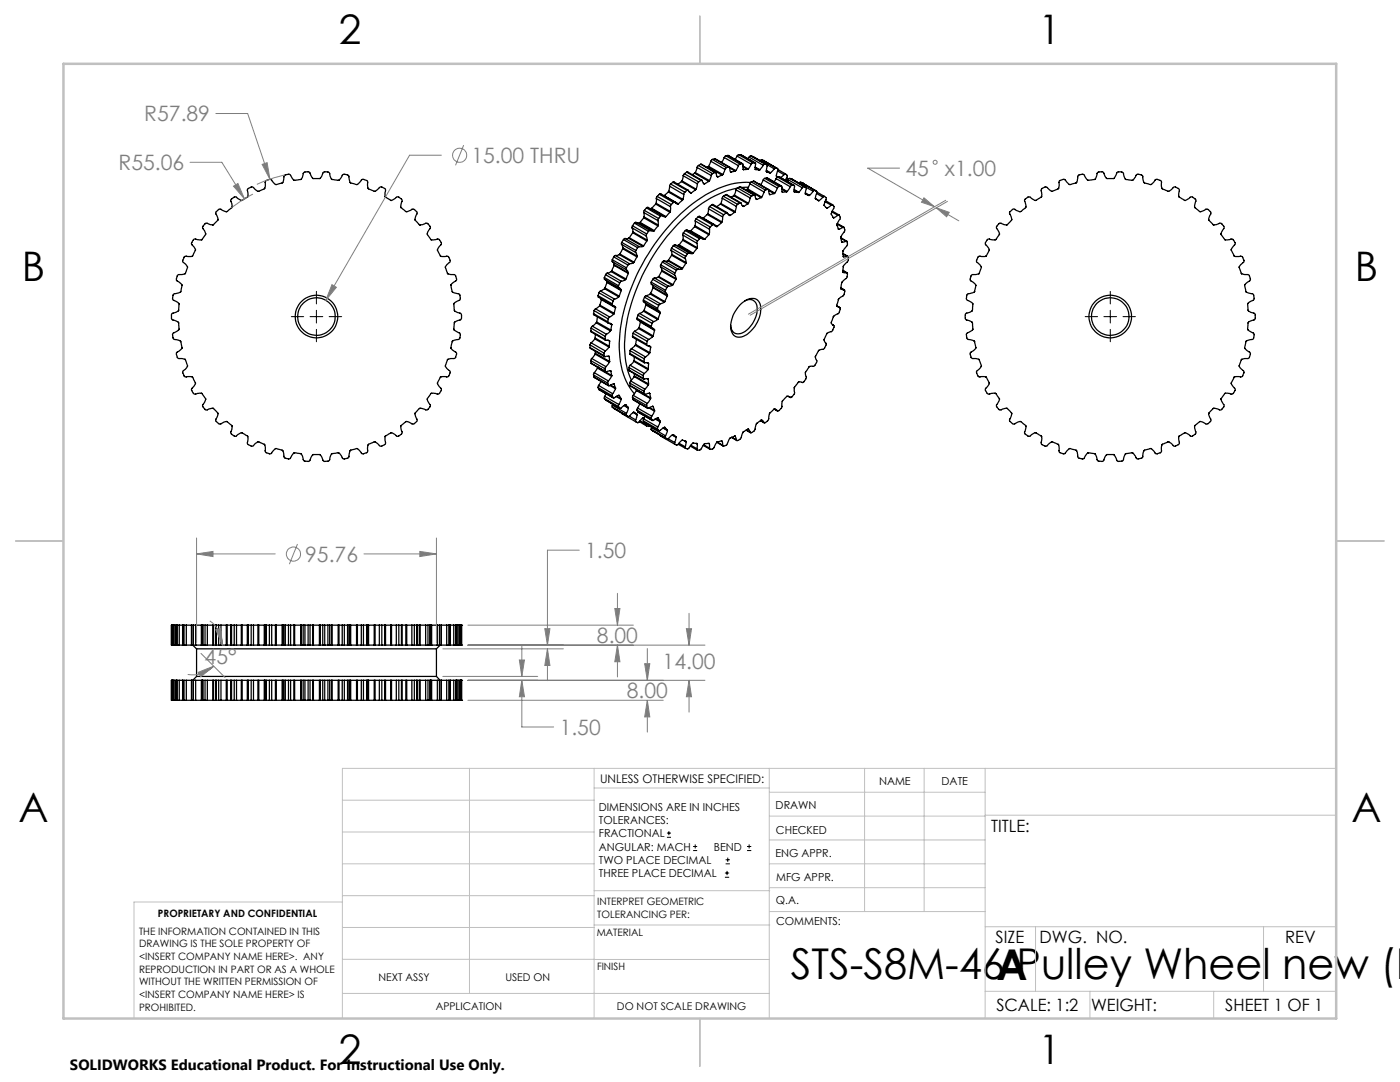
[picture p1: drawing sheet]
<svg xmlns="http://www.w3.org/2000/svg" width="279mm" height="216mm" viewBox="0 0 279 216" stroke-linecap="round" stroke-linejoin="round" font-family="sans-serif">
<defs><g id="words">
<g font-size="8.5">
<text x="157.8" y="195.4">STS-S8M-46 Pulley Wheel new (F</text>
<text x="198.9" y="195.5">A</text>
</g>
<g font-size="8.1">
<text x="67.6" y="8.9">2</text>
<text x="207.3" y="8.9">1</text>
<text x="4.4" y="56.1">B</text>
<text x="270.4" y="56.1">B</text>
<text x="3.7" y="164.1">A</text>
<text x="269.7" y="164.1">A</text>
<text x="67.6" y="212.4">2</text>
<text x="207.3" y="212.4">1</text>
</g>
<g font-size="4.2" fill="#808080">
<text x="28.8" y="24.2">R57.89</text>
<text x="23.7" y="34">R55.06</text>
<text x="94.1" y="32.5">15.00 THRU</text>
<text x="180.7" y="35.1">45</text>
<text x="188.6" y="35.1">x1.00</text>
<text x="60.9" y="112.1">95.76</text>
<text x="116.8" y="111.4">1.50</text>
<text x="119.1" y="128.2">8.00</text>
<text x="40.8" y="132.4">45°</text>
<text x="132.2" y="133.5">14.00</text>
<text x="125.1" y="139.3">8.00</text>
<text x="111.7" y="146.6">1.50</text>
</g>
<g font-size="3.4">
<text x="197.8" y="166">TITLE:</text>
<text x="198.7" y="188.1">SIZE</text>
<text x="207.5" y="188.1">DWG. NO.</text>
<text x="256.5" y="188.2">REV</text>
<text x="198.8" y="201.7">SCALE: 1:2</text>
<text x="217.7" y="201.8">WEIGHT:</text>
<text x="244.5" y="201.7">SHEET 1 OF 1</text>
</g>
<text font-size="3" x="14" y="213.5">SOLIDWORKS Educational Product. For Instructional Use Only.</text>
<text font-size="2.4" x="119.8" y="156.2">UNLESS OTHERWISE SPECIFIED:</text>
<g font-size="2.2">
<text x="119.5" y="161.8">DIMENSIONS ARE IN INCHES</text>
<text x="154.8" y="161.4">DRAWN</text>
<text x="175.4" y="156.6">NAME</text>
<text x="187.9" y="156.7">DATE</text>
<text x="119.5" y="164.4">TOLERANCES:</text>
<text x="119.5" y="167.1">FRACTIONAL</text>
<text x="154.9" y="166.3">CHECKED</text>
<text x="119.5" y="169.7">ANGULAR: MACH</text>
<text x="119.5" y="172.4">TWO PLACE DECIMAL</text>
<text x="142.5" y="169.7">BEND</text>
<text x="154.8" y="171">ENG APPR.</text>
<text x="119.5" y="175">THREE PLACE DECIMAL</text>
<text x="154.9" y="175.7">MFG APPR.</text>
<text x="154.9" y="180.4">Q.A.</text>
<text x="154.9" y="184.6">COMMENTS:</text>
</g>
<g font-size="2.1">
<text x="75.5" y="195.7">NEXT ASSY</text>
<text x="100.9" y="195.7">USED ON</text>
<text x="86.9" y="201.5">APPLICATION</text>
<text x="123.1" y="201.6">DO NOT SCALE DRAWING</text>
</g>
<g font-size="2">
<text x="31.5" y="182.9">PROPRIETARY AND CONFIDENTIAL</text>
<text x="119.2" y="180.6">INTERPRET GEOMETRIC</text>
<text x="119.2" y="183.1">TOLERANCING PER:</text>
<text x="27.8" y="186.5">THE INFORMATION CONTAINED IN THIS</text>
<text x="27.8" y="189">DRAWING IS THE SOLE PROPERTY OF</text>
<text x="27.8" y="191.6">&lt;INSERT COMPANY NAME HERE&gt;. ANY</text>
<text x="119.1" y="186.7">MATERIAL</text>
<text x="27.8" y="194.1">REPRODUCTION IN PART OR AS A WHOLE</text>
<text x="27.8" y="196.6">WITHOUT THE WRITTEN PERMISSION OF</text>
<text x="119.1" y="193.5">FINISH</text>
<text x="27.8" y="199.1">&lt;INSERT COMPANY NAME HERE&gt; IS</text>
<text x="27.8" y="201.7">PROHIBITED.</text>
</g>
</g></defs>
<g fill="none" stroke="#000" stroke-width=".25">
<path d="M131 39.6v1M131 39.6l2.8 1.6M131.2 39.2l-.2 .4M131.2 39.2l2.8 1.6M131.6 38.8l-.4 .4M131.6 38.8l.3-.1 2.8 1.6M131.6 38.8l2.8 1.6M132.5 39.1h.1M132.5 39.1l2.9 1.6M133.4 38.3l-.9 .8M133.4 38.3l2.8 1.6M133.5 38.2l-.1 .1"/>
<path d="M133.5 38.2l2.8 1.6M133.6 37.1l-.1 1.1M133.6 37.1l2.9 1.7M133.8 36.7l-.2 .4M133.8 36.7l2.9 1.6M134.3 36.4l-.5 .3M134.3 36.4l.2-.1 2.8 1.7M134.3 36.4l2.8 1.6M136 36.2l-.7 .6M136 36.2l2.8 1.7M136.1 36.1l-.1 .1M136.1 36.1l2.8 1.6"/>
<path d="M136.2 39.9l-.8 .8M136.3 39.8l-.1 .1M136.3 35.1l-.2 1M136.3 35.1l2.9 1.6M136.5 38.8l-.2 1M136.6 34.7l-.3 .4M136.6 34.7l2.8 1.6M136.7 38.3l-.2 .5M137.1 34.4l-.5 .3M137.1 34.4l.2-.1 2.8 1.7M137.1 34.4l2.8 1.6M137.1 38l-.4 .3"/>
<path d="M137.1 38l.2-.1 .6 .6M137.5 38.2l.5 .3M137.8 38.5h.1M138 38.5h-.1M138.6 34.6l-.5 .3M138.6 34.6l2.9 1.6M138.7 34.4l-.1 .2M138.7 34.4l2.9 1.7M138.8 37.9l-.8 .6M138.9 37.7l-.1 .2M139.1 33.4l-.4 1M139.1 33.4l2.9 1.6"/>
<path d="M139.2 36.7l-.3 1M139.4 33l-.3 .4M139.4 33l2.8 1.6M139.4 36.3l-.2 .4M139.8 32.8l-.4 .2M139.8 32.8l3 1.6M139.8 32.8l2.9 1.6M139.9 36l-.5 .3M139.9 36h.2l.3 .6 .2 .1M140.4 36.5l.2 .2M141.3 33.3l-.2 .1M141.3 33.3l2.8 1.7"/>
<path d="M141.4 33.2l-.1 .1M141.4 33.2l2.9 1.6M141.5 36.2l-.9 .5M141.6 36.1l-.1 .1M141.9 32.2l-.5 1M141.9 32.2l2.8 1.6M142 35l-.4 1.1M142.2 31.8l-.3 .4M142.2 31.8l2.8 1.6M142.2 34.6l-.2 .4M142.6 31.7l-.4 .1M142.6 31.7l4.2 2.3"/>
<path d="M142.6 31.7l2.8 1.6M142.7 34.4l-.5 .2M142.7 34.4h.2l.1 .6 .3 .3M143.1 35.2l.2 .1M144.1 35l-.8 .3M144.1 39.5l-.2 1.1M144.1 39.5l2.9 1.7M144.3 34.8l-.2 .2M144.4 39.2l-.3 .3M144.4 39.2l2.8 1.6M144.5 31.4l-.5 1M144.5 31.4l2.9 1.7"/>
<path d="M144.7 33.8l-.4 1M144.8 38.8l-.4 .4M144.8 38.8h.2l2.8 1.7M144.8 38.8l2.8 1.7M144.9 31.1l-.4 .3M144.9 31.1l2.8 1.6M145 33.4l-.3 .4M145.3 31l-.4 .1M145.3 31l2.9 1.7M145.3 31l2.8 1.7M145.4 33.3l-.4 .1M145.4 33.3l.2 .1 .3 1"/>
<path d="M145.6 33.5l1.1 .6M145.8 34.3l.1 .1M146.4 39.1l-.5 .2M146.4 39.1l2.9 1.6M146.5 38.9l-.1 .2M146.5 38.9l2.9 1.7M146.7 34.1l-.8 .3M146.8 34l-.1 .1M146.9 37.9l-.4 1M146.9 37.9l2.8 1.6M147.1 37.6a23.5 23.5 0 0 0-12.5 7.9 38.4 38.4 0 0 0-9.8 21 18.1 18.1 0 0 0 1.2 9.4M147.1 31.2l-.4 .6"/>
<path d="M147.1 31.2l2.8 1.6M147.2 37.5l-.3 .4M147.2 37.5l2.8 1.6M147.4 33.1l-.6 .9M147.4 30.9l-.3 .3M147.4 30.9h.4M147.4 30.9l2.8 1.6M147.6 37.3l-.4 .2M147.6 37.3h.2l2.8 1.6M147.6 37.3l2.9 1.6M147.7 32.7l-.3 .4M147.8 30.9l2.9 1.6"/>
<path d="M148.1 32.7h-.4M148.1 32.7h.2v1.1M148.3 33.3l.9 .5M148.3 33.1l1 .6M148.3 33.8l.1 .1M149.1 37.8l-.2 .1M149.1 37.8l2.8 1.6M149.2 33.8l-.8 .1M149.2 37.7l-.1 .1M149.2 37.7l2.8 1.6M149.3 33.7l-.1 .1M149.4 37.4h-1.3"/>
<path d="M149.5 31.4l-.2 .3M149.5 31.4l2.8 1.6M149.6 36.7l-.4 1M149.6 36.7l2.9 1.6M149.7 39.5l-.3 1.1M149.8 36.4a16.5 16.5 0 0 0-10.6 3.6 39.1 39.1 0 0 0-15.6 27.5 15.8 15.8 0 0 0 2.6 10.6l.4 .5M149.8 31.1l-.3 .3M149.8 31.1l.4 .1M149.8 31.1l2.8 1.6M149.9 32.8l-.6 .9M149.9 36.3l-.3 .4M149.9 36.3l2.9 1.6"/>
<path d="M150 39.1l-.3 .4M150.2 31.2l2.9 1.6M150.2 31.2h.1M150.2 32.5l-.3 .3M150.2 32.5h.5M150.4 36.2l-.5 .1M150.4 36.2l3 1.6M150.4 36.2l2.8 1.6M150.5 38.9l-.5 .2M150.5 38.9h.2l.1 .6 .3 .3M150.7 32.5l.1 .1-.1 1.2M150.7 33.8h.1"/>
<path d="M150.7 33.4l.8 .5M150.7 33.3l1 .6M150.8 33.8l.7 .1M150.9 39.7l.2 .1M151.5 36.7l.3 .1M151.7 33.9h-.2M151.9 39.4l-.8 .4M152 39.3l-.1 .1M152 31.9l-.3 .1 2.8 1.7M152 31.9l.4 .1M152 31.9l2.8 1.6M152.3 33l-.6 .9"/>
<path d="M152.3 35.9l-.5 1M152.3 35.9l2.9 1.6M152.4 32h.1M152.4 32l2.8 1.7M152.5 38.3l-.5 1M152.6 32.7l-.3 .3M152.6 32.7a.35 .35 0 0 1 .5 .5l-.1 1.1M152.6 35.6l-.3 .3M152.6 35.6l2.9 1.6M152.8 37.9l-.3 .4M152.9 34.1l.8 .4M153 34.3h.1"/>
<path d="M153 34l.8 .5M153 34.3l.7 .2M153.1 35.5l-.5 .1M153.1 35.5l2.9 1.6M153.1 35.5l2.8 1.6M153.2 37.8l-.4 .1M153.2 37.8l.2 .2M153.4 37.8l1.2 .7M153.4 38l.1 .5 .2 .3M153.4 38l1.1 .6M153.6 38.8h.1M153.8 34.5h-.1"/>
<path d="M154.5 38.6l-.8 .2M154.5 33.7l-.7 .8M154.6 38.5l-.1 .1M154.8 33.5l-.3 .2M154.8 33.5l.4 .2M154.9 35.6l-.4 .7M154.9 35.6l2.8 1.7M154.9 35.1l.4 .2M155.2 37.5l-.6 1M155.2 33.7l.1 .3-.4 1.2 .4 .1M155.2 34.1l1.3 .8M155.2 35.3l-.3 .3"/>
<path d="M155.2 35.3h.4M155.2 35.3l2.8 1.7M155.3 33.8l1.5 .9M155.5 37.2l-.3 .3M155.6 35.3l2.9 1.7M155.6 35.3l2.8 1.7M155.9 37.1l-.4 .1M155.9 37.1l.2 .2-.1 .7 .2 .3M156 37.7l1 .6M156 37.6l1.1 .6M156.1 38.3h.1M156.5 34.9l-.7 .6"/>
<path d="M156.8 34.7l-.3 .2M156.8 34.7a.46 .46 0 0 1 .3 .6l-.3 .7M156.9 35.7l.3 .2M157 35.5l.3 .2M157 38.3h-.8M157.1 38.2l-.1 .1M157.3 35.8l-.2 .4M157.3 35.8l2.8 1.7M157.6 35.6l-.3 .2M157.6 35.6l.4 .1M157.6 35.6l2.8 1.7M157.7 37.3l-.6 .9"/>
<path d="M158 35.7l2.8 1.7M158 35.7l4.3 2.5M158 37l-.3 .3M158 37h.4M158.4 37l.2 .1v1.2M158.5 38l.8 .4M158.5 38.3h.1M158.5 37.8l.9 .5M158.6 38.3l.7 .1M159.4 38.3l-.1 .1M159.8 36.4l-.3 .1M159.8 36.4l.3 .1"/>
<path d="M159.8 36.4l2.8 1.6M160.1 37.5l-.7 .8M160.1 36.5h.1M160.1 36.5l2.8 1.7M160.4 37.3l-.3 .2M160.4 37.3a.36 .36 0 0 1 .4 .1 .36 .36 0 0 1 .1 .4l-.1 1M160.7 38.6l.7 .4M160.7 38.5l.9 .5M160.8 38.8l.6 .2M160.8 38.7v.1M161.6 39h-.2M162.3 38.2l-.7 .8"/>
<path d="M162.6 38l-.3 .2M162.6 38l.3 .2M162.7 39.6l.7 .4M162.9 38.2l.2 .1-.3 .9a.72 .72 0 0 0 .6 .9v-.1M162.9 38.6l1.3 .7M163.1 38.3l1.4 .9M164.2 39.3l-.8 .7M164.6 39.2l-.4 .1M164.6 39.2a.42 .42 0 0 1 .2 .6l-.2 .4a.92 .92 0 0 0 .5 1.4v-.1M43.2 42.2a.73 .73 0 0 1 1.3-.2l.7 .3 .8-.7a1.05 1.05 0 0 0 .1-1.5v-.3a.78 .78 0 0 1 1.3-.2 .92 .92 0 0 0 1.6 0l.2-.2a1.39 1.39 0 0 0 .2-1.5l.2-.3a.77 .77 0 0 1 1.4 .3l.6 .3 1-.5a1.44 1.44 0 0 0 .4-1.5l.1-.2a.83 .83 0 0 1 1.3 .2 .93 .93 0 0 0 1.5 .4l.5-.1 .2-.8a.83 .83 0 0 1 .3-.8 .83 .83 0 0 1 .9-.1l.3 .4a.9 .9 0 0 0 1.4 .7 1.07 1.07 0 0 0 1-1.3l.4-.3a.78 .78 0 0 1 .8 .1 .78 .78 0 0 1 .4 .7l.4 .5a1.62 1.62 0 0 0 1.6-.3l.2-.5a.85 .85 0 0 1 1.4-.3l.1 .1a.99 .99 0 0 0 .8 1.2l.3 .1a.86 .86 0 0 0 1.3-.7 .81 .81 0 0 1 1.4 0l.3 1.2 1.3 .4a1.85 1.85 0 0 0 1-1h.4a.67 .67 0 0 1 .7 .9l.1 .9 .6 .3a.99 .99 0 0 0 1.6-.4 .87 .87 0 0 1 1.3 .3v.5a.92 .92 0 0 0 .7 1.4l.3 .2a1.53 1.53 0 0 0 1.4-.6h.2a.87 .87 0 0 1 .5 1.4v.7l1 .8 1-.3a.82 .82 0 0 1 1.3 .6l-.1 .2a1.05 1.05 0 0 0 0 1.6 .97 .97 0 0 0 1.6 .3 .81 .81 0 0 1 1.1 .7v.2a1.28 1.28 0 0 0-.5 1.4l.1 .3a.96 .96 0 0 0 1.5 .6 .81 .81 0 0 1 1.1 .8l-.1 .2a1.09 1.09 0 0 0-.5 1.4l.1 .3a.88 .88 0 0 0 1.3 .7 .79 .79 0 0 1 1 .9l-1 1.2 .1 .5a.92 .92 0 0 0 1.2 1 .87 .87 0 0 1 .9 1.2l-.5 .3a.99 .99 0 0 0-.4 1.6l.1 .4 .7 .2a.86 .86 0 0 1 .8 .5 .86 .86 0 0 1-.1 .9 1.14 1.14 0 0 0-1.1 1.2l.1 .9 .5 .3a.84 .84 0 0 1 .9 .6 .84 .84 0 0 1-.3 1l-.8 .2-.3 .3a1.85 1.85 0 0 0 0 1.5l.5 .3a.85 .85 0 0 1 .5 1.5h-.2a1.47 1.47 0 0 0-1.3 .5l-.2 1.2a1.81 1.81 0 0 0 1.1 .9v.4a.78 .78 0 0 1-.3 .8 .78 .78 0 0 1-.8 0l-.7 .2-.4 1.1a1.4 1.4 0 0 0 .9 1.2v.4a.77 .77 0 0 1-1.1 .7 .81 .81 0 0 0-1.1 .7l-.1 .3a1.17 1.17 0 0 0 .6 1.5v.3a.77 .77 0 0 1-1.2 .6h-.9l-.6 .9a1.69 1.69 0 0 0 .5 1.5l-.1 .3a.75 .75 0 0 1-1 .5l-1.1-.2-.6 .7a1.05 1.05 0 0 0 .1 1.5 1.04 1.04 0 0 1-.9 .9 1.13 1.13 0 0 0-1.5-.3l-.8 .7 .1 .9a.76 .76 0 0 1-.6 1.1h-.3l-1.1-.7-1 .6a1.09 1.09 0 0 0-.2 1.4 .94 .94 0 0 1-1.2 .6l-.8-.7-.6 .2a.94 .94 0 0 0-1 1.2 .59 .59 0 0 1 0 .7 .59 .59 0 0 1-.6 .2h-.5a1.31 1.31 0 0 0-1.2-1l-1.1 .4-.2 .9a.84 .84 0 0 1-1.4 .6l-.7-1.1-1.1 .2a1.4 1.4 0 0 0-.8 1.4l-.2 .1a.76 .76 0 0 1-1.2-.5 .95 .95 0 0 0-1.3-.8h-.3a1.34 1.34 0 0 0-.9 1.2l-.2 .2a.82 .82 0 0 1-1.1-.7 .94 .94 0 0 0-1.2-1l-.6-.1-.5 .6a.82 .82 0 0 1-1.4 .4l-.2-.7a.85 .85 0 0 0-1-1l-.6-.1-.5 .5a.87 .87 0 0 1-.8 .5 .87 .87 0 0 1-.8-.4l.1-.5a.86 .86 0 0 0-.8-1.2l-.3-.1a.99 .99 0 0 0-1.3 .7h-.5a.72 .72 0 0 1-.6-1.2v-.7l-1.2-.7-.8 .3a.85 .85 0 0 1-.8 .3 .85 .85 0 0 1-.7-.7 1.3 1.3 0 0 0 .1-1.5 1.3 1.3 0 0 0-1.4-.6l-.2 .1a.85 .85 0 0 1-.9 .2 .85 .85 0 0 1-.5-.8 1.23 1.23 0 0 0 .2-1.5l-.7-.7-1 .1a.81 .81 0 0 1-1.2-.7l.1-.1a1.06 1.06 0 0 0 .4-1.5l-.6-.8h-.8a.85 .85 0 0 1-.9-.1 .85 .85 0 0 1-.4-.8l.3-.3a.91 .91 0 0 0 .1-1.6l-.1-.3a1.42 1.42 0 0 0-1.5-.2l-.2-.2a.85 .85 0 0 1 .3-1.4l.2-.2a1.69 1.69 0 0 0-.3-1.6l-.7-.3a.84 .84 0 0 1-1-.5 .84 .84 0 0 1 .6-1.1l.4-.4-.1-.6a.95 .95 0 0 0-1-1.1 .82 .82 0 0 1-.7-1.3l.1-.1a1.08 1.08 0 0 0 1.1-1.2 .94 .94 0 0 0-.9-1.3 .83 .83 0 0 1-.5-1.2l.2-.2a1.11 1.11 0 0 0 1.2-.8v-.2a.97 .97 0 0 0-.9-1.5 .8 .8 0 0 1-.3-1.2l.2-.2 1.4-.3 .1-.6a.92 .92 0 0 0-.5-1.5 .8 .8 0 0 1-.1-1.4h.1a1.09 1.09 0 0 0 1.5-.9l.1-.2a1.08 1.08 0 0 0-.8-1.4v-.4a.79 .79 0 0 1 .7-.8l1.1 .1 .3-.6a.91 .91 0 0 0-.1-1.5 .83 .83 0 0 1 .2-1.4h.3a1.09 1.09 0 0 0 1.5-.1l.4-.5a1.1 1.1 0 0 0-.4-1.5l-.1-.3 .2-.2a.69 .69 0 0 1 .5-.6 .69 .69 0 0 1 .7 .2l.5 .2a.48 .48 0 0 0 .6-.4 .98 .98 0 0 0 .3-1.7l-.2-.3zM119.3 59l.1 .3 3.4 2M119.3 59l2.9 1.6"/>
<path d="M119.5 58.4l-.2 .6M119.5 58.4l2.9 1.6M119.8 58.1l-.3 .3M119.8 58.1l2.9 1.6M120 59.6v.2M120 59.8l-.3 1.1M120 59.8l2.8 1.6M120.6 55.4l.1 .3 2.8 1.7M120.6 55.4l2.8 1.6M120.7 57.6l-.9 .5M120.7 57.6l2.8 1.6M120.8 57.5l-.1 .1"/>
<path d="M120.8 57.5l2.8 1.6M120.8 55.8l.3 .4M120.9 54.8l-.3 .6M120.9 54.8l2.8 1.6M121.1 56.4l-.3 1.1M121.1 56.2v.2M121.1 56.2l2.9 1.7M121.1 56.4l2.9 1.6M121.2 54.5l-.3 .3M121.2 54.5l2.8 1.6M122 54.2l-.8 .3M122 54.2l2.8 1.6"/>
<path d="M122.1 54l-.1 .2M122.1 54l2.8 1.7M122.2 51.8v.4M122.2 52.2l.4 .6M122.2 52.2l2.8 1.6M122.2 51.8l2.8 1.6M122.5 51.3l-.3 .5M122.5 51.3l2.8 1.6M122.6 53l-.5 1M122.6 53l2.8 1.6M122.6 52.8v.2M122.6 52.8l2.8 1.6"/>
<path d="M122.7 59.7l-.3 .3M122.8 51l-.3 .3M122.8 51l2.9 1.6M123.4 57l.1 .4M123.5 59.2l-.8 .5M123.5 57.4l.5 .5M123.6 59.1l-.1 .1M123.6 50.8l-.8 .2M123.6 50.8l2.8 1.6M123.7 56.4l-.3 .6M123.7 50.7l-.1 .1M123.7 50.7l2.8 1.6"/>
<path d="M124 58l-.4 1.1M124 57.9v.1M124 56.1l-.3 .3M124 48.8l.3 .7M124 48.8l2.9 1.6M124.1 48.4l-.1 .4M124.1 48.4l2.8 1.6M124.3 49.6l-.6 1.1M124.3 49.6l2.8 1.7M124.3 49.5v.1M124.3 49.5l2.8 1.6M124.4 47.8l-.3 .6"/>
<path d="M124.4 47.8l2.8 1.6M124.7 47.6l-.3 .2M124.7 47.6l2.9 1.6M124.8 55.8l-.8 .3M124.9 55.7l-.1 .1M125 53.8l.4 .6M125 53.4v.4M125.3 52.9l-.3 .5M125.4 54.6l-.5 1.1M125.4 54.4v.2M125.5 47.6h-.8M125.5 47.6l2.8 1.6"/>
<path d="M125.6 47.4l-.1 .2M125.6 47.4l2.8 1.7M125.7 52.6l-.4 .3M126.2 45.5l.1 .8M126.2 45.5l2.8 1.6M126.2 45v.5M126.2 45l2.8 1.7M126.3 46.4l-.7 1M126.3 46.4l2.8 1.7M126.3 46.3v.1M126.3 46.3l2.9 1.6M126.4 52.4l-.7 .2"/>
<path d="M126.5 52.3l-.1 .1M126.6 44.5l-.4 .5M126.6 44.5l2.8 1.7M126.9 50.4l.2 .7M126.9 50v.4M126.9 44.4l-.3 .1M126.9 44.4l.7 .1M126.9 44.4l2.9 1.6M127.1 51.3l-.6 1M127.1 51.1v.2M127.2 49.4l-.3 .6M127.6 49.2l-.4 .2"/>
<path d="M127.6 44.5l2.9 1.6M127.7 44.4l-.1 .1M127.7 44.4l2.9 1.6M128.3 49.2h-.7M128.4 59.9v.3l2.9 1.7M128.4 59.9l2.8 1.6M128.4 49.1l-.1 .1M128.5 42.4l.1 .9M128.5 43.5l-.8 .9M128.5 42.4l2.8 1.6M128.5 43.5l2.8 1.6M128.6 43.3l-.1 .2"/>
<path d="M128.6 43.3l2.8 1.6M128.6 42l-.1 .4M128.6 42l2.8 1.6M128.6 59.3l-.2 .6M128.6 59.3l2.8 1.6M128.9 59l-.3 .3M128.9 59l2.9 1.6M129 47.1l.2 .8M129 41.5l-.4 .5M129 41.5l.3-.1 2.9 1.6M129 41.5l2.8 1.6M129 46.7v.4"/>
<path d="M129.1 48.1l-.7 1M129.2 47.9l-.1 .2M129.4 46.2l-.4 .5M129.7 41.6h.3M129.8 46l-.4 .2M129.8 46l.7 .1M129.8 58.7l-.9 .3M129.8 58.7l2.8 1.6M129.9 58.5l-.1 .2M129.9 58.5l2.8 1.7M130 56.3v.4M130 41.6l2.8 1.7"/>
<path d="M130 56.3l2.8 1.6M130 56.7l.4 .6M130 56.7l2.8 1.6M130.1 41.6h-.1M130.1 41.6l2.8 1.6M130.3 55.7l-.3 .6M130.3 55.7l2.8 1.7M130.4 57.4l-.5 1.1M130.4 57.3v.1M130.4 57.3l2.8 1.6M130.4 57.4l2.8 1.7M130.6 46l-.1 .1"/>
<path d="M130.6 55.5l-.3 .2M130.6 55.5l2.8 1.6M130.8 40.7l-.7 .9M130.8 40.7l2.9 1.7M131 40.6l-.2 .1M131 40.6l2.8 1.6M131.3 45.1l-.7 .9M131.3 44l.1 .9M131.4 44.9l-.1 .2M131.4 55.3l-.8 .2M131.4 55.3l2.8 1.6M131.4 43.6l-.1 .4"/>
<path d="M131.5 55.2l-.1 .1M131.5 55.2l2.8 1.6M131.8 43.1l-.4 .5M131.8 43.1l.3-.1 .7 .3M131.8 53.2l.3 .7M131.8 53.2l2.9 1.7M131.9 52.8l-.1 .4M131.9 52.8l2.8 1.7M132.1 54.1l-.6 1.1M132.1 54.1l2.8 1.6M132.1 53.9v.2M132.1 53.9l2.8 1.7"/>
<path d="M132.2 52.3l-.3 .5M132.2 52.3l2.8 1.6M132.5 52.1l-.3 .2M132.5 52.1l2.9 1.6M132.8 58.3l.4 .6M132.8 57.9v.4M132.9 43.2l-.1 .1M133.1 57.4l-.3 .5M133.2 59.1l-.5 1.1M133.2 58.9v.2M133.3 52l-.8 .1M133.3 52l2.8 1.7"/>
<path d="M133.4 51.9l-.1 .1M133.4 51.9l2.8 1.7M133.4 57.1l-.3 .3M133.7 42.4l-.8 .8M133.8 42.2l-.1 .2M133.8 41.2v1M133.9 50l.2 .8M133.9 50l2.8 1.6M134 40.8l-.2 .4M134 49.5l-.1 .5M134 49.5l2.8 1.7M134.1 50.9l-.7 1"/>
<path d="M134.1 50.9l2.8 1.7M134.1 50.8v.1M134.1 50.8l2.8 1.6M134.2 56.9l-.8 .2M134.3 56.8l-.1 .1M134.4 49l-.4 .5M134.4 49l2.8 1.7M134.4 40.4l-.4 .4M134.4 40.4l.3-.1 .6 .4M134.7 54.9l.2 .7M134.7 54.5v.4M134.7 48.9l-.3 .1"/>
<path d="M134.7 48.9l.7 .1M134.7 48.9l2.8 1.6M134.8 40.5l.5 .2M134.9 55.7l-.6 1.1M134.9 55.6v.1M135 53.9l-.3 .6M135.4 53.7l-.4 .2M135.4 40.7h-.1M135.4 49l2.8 1.6M135.5 48.9l-.1 .1M135.5 48.9l2.9 1.6M136.1 53.7h-.7"/>
<path d="M136.2 53.6l-.1 .1M136.2 46.9l.1 .9M136.2 47.9l-.7 1M136.2 46.9l2.9 1.6M136.2 47.9l2.9 1.7M136.3 47.8l-.1 .1M136.3 47.8l2.8 1.6M136.4 46.5l-.2 .4M136.4 46.5l2.8 1.6M136.7 51.6l.2 .8M136.8 46l-.4 .5M136.8 46l.3-.1 2.8 1.6"/>
<path d="M136.8 46l2.8 1.6M136.8 51.2l-.1 .4M136.9 52.6l-.7 1M136.9 52.4v.2M137.2 50.7l-.4 .5M137.5 46.1h.2M137.5 50.5l-.3 .2M137.5 50.5l.7 .1M137.7 46.1l2.8 1.7M137.9 46.1h-.2M137.9 46.1l2.8 1.6M138.4 50.5l-.2 .1"/>
<path d="M138.6 45.2l-.7 .9M138.6 45.2l2.9 1.6M138.7 45l-.1 .2M138.7 45l2.8 1.7M138.7 44.1v.9M138.7 44.1l2.9 1.7M138.9 43.7l-.2 .4M138.9 43.7l2.8 1.6M139.1 49.6l-.7 .9M139.1 48.5v.9M139.1 49.4v.2M139.2 48.1l-.1 .4"/>
<path d="M139.3 43.3l-.4 .4M139.3 43.3l.3-.2 2.9 1.7M139.3 43.3l2.9 1.6M139.6 47.6l-.4 .5M139.6 47.6l.3-.1 .6 .3M140.3 43.5l2.9 1.7M140.3 43.5v.1M140.7 47.7l-.2 .1M141.1 42.8l-.8 .7M141.1 42.8l2.9 1.6M141.3 42.7l-.2 .1M141.3 42.7l2.8 1.6"/>
<path d="M141.4 41.7l-.1 1M141.4 41.7l2.8 1.6M141.5 46.8l-.8 .9M141.5 46.7v.1M141.6 45.8l-.1 .9M141.6 41.2l-.2 .5M141.6 41.2l2.8 1.7M141.7 45.3l-.1 .5M142.1 40.9l-.5 .3M142.1 40.9l.2-.1 2.8 1.6M142.1 40.9l2.8 1.6M142.2 44.9l-.5 .4"/>
<path d="M142.2 44.9l.2-.1 .7 .4M142.6 45l.5 .2M143.2 45.2h-.1M143.8 40.7l-.7 .5M143.8 40.7l2.8 1.7M143.9 40.6l-.1 .1M143.9 40.6l2.8 1.6M144 44.4l-.8 .8M144.1 44.3l-.1 .1M144.2 43.3l-.1 1M144.4 42.9l-.2 .4M144.9 42.5l.2-.1 .5 .6"/>
<path d="M144.9 42.5l-.5 .4M145.3 42.7l.5 .3M145.6 43h.1M145.8 43h-.2M146.6 42.4l-.8 .6M146.7 42.2l-.1 .2M147 41.2l-.3 1M147.2 40.8l-.2 .4M147.6 40.5l-.4 .3M147.6 40.5h.2l.3 .5 .3 .2M148.1 41l.3 .2M149.3 40.7l-.9 .5"/>
<path d="M149.4 40.6l-.1 .1M164.6 40.3l1.3 .6M164.7 40l1.5 .9M164.9 41.4l.2 .1M165.9 40.9l-.8 .6M165.9 40.9a.45 .45 0 0 1 .5 .2 .45 .45 0 0 1 0 .5l-.4 .8a.95 .95 0 0 0 .3 1.1h.1M166 42.3l1.2 .7M166.1 42.1l1.4 .8M166.3 43.4l.1 .1M167 44.8l.4 .9M167 44.7l1.2 .7M167.1 44.6l1.3 .7"/>
<path d="M167.2 43l-.8 .5M167.2 43a.4 .4 0 0 1 .4 .1 .4 .4 0 0 1 .1 .4l-.7 1.3M167.3 45.7h.1M167.8 47.4l.2 .9M167.8 47.4l1.2 .7M167.8 57.5l.7 .4M167.8 57.4l.7 .5M167.8 47.6l1 .5M168 48.3h.1M168.2 45.4l-.8 .3M168.2 45.4a.46 .46 0 0 1 .4 .6l-.8 1.4M168.2 54.4h.7"/>
<path d="M168.2 50.6l1 .6M168.2 53.9l.9 .5M168.2 50.7l.9 .5M168.2 54.3v.1M168.2 54l.7 .4M168.3 51.2h.1M168.5 57.9a.83 .83 0 0 1-.1 1l-.1 .1a1.7 1.7 0 0 0-1.2 1.6l-.1 .4 .6 .4M168.8 48.1l-.8 .2M168.8 48.1a.51 .51 0 0 1 .3 .8l-.3 .3a1.51 1.51 0 0 0-.5 2M168.9 54.4a.73 .73 0 0 1 .1 1l-.1 .2a1.78 1.78 0 0 0-1.1 1.8v.2l.7 .3M169.1 51.2h-.8M169.1 51.2a.65 .65 0 0 1 .2 .8l-.2 .2a1.83 1.83 0 0 0-.9 2.1v.1"/>
<path d="M201.6 42.2a.77 .77 0 0 1 1.3-.2 .94 .94 0 0 0 1.4-.3l.3-.2a1.4 1.4 0 0 0-.1-1.5l.1-.2a.77 .77 0 0 1 1.2-.2l.8 .4 .7-.3a.86 .86 0 0 0 .6-1.4 .82 .82 0 0 1 .9-1l1.1 .9 .7-.3a.89 .89 0 0 0 .8-1.2 .82 .82 0 0 1 1-.9l1 1 1.3-.3a1.76 1.76 0 0 0 .4-1.4l.3-.2a.7 .7 0 0 1 .8-.1 .7 .7 0 0 1 .4 .6l.5 .6 1-.2a.59 .59 0 0 0 .7-.6l.1-.3a.8 .8 0 0 1 1.2-.6l.2 .4a.97 .97 0 0 0 1.4 .9h.6l.5-.8a.8 .8 0 0 1 1.2-.4l.2 .2a1.12 1.12 0 0 0 1.1 1.3l.7 .1 .6-.6a.8 .8 0 0 1 .7-.6 .8 .8 0 0 1 .8 .5v.3a.92 .92 0 0 0 1.1 1.1l.2 .1a1.47 1.47 0 0 0 1.2-1h.3a.8 .8 0 0 1 .9 .9l.1 .9 .5 .3a1 1 0 0 0 1.7-.4 .84 .84 0 0 1 1.2 .3v.5a.92 .92 0 0 0 .7 1.4l.3 .2a1.45 1.45 0 0 0 1.3-.6h.4a.78 .78 0 0 1 .5 1.3l-.1 .8 1 .8 1-.3a.82 .82 0 0 1 1.3 .6l-.4 .9-.1 .5 .7 .7a.67 .67 0 0 0 1.1 .1 .84 .84 0 0 1 1.3 .7l-.2 .5a.9 .9 0 0 0 .1 1.5l.3 .5 .9-.1a.81 .81 0 0 1 .9 .2 .81 .81 0 0 1 .2 .8l-.4 .4a.87 .87 0 0 0 0 1.4l.3 .6h.9a.6 .6 0 0 1 .6 0 .6 .6 0 0 1 .3 .6v.5a1.23 1.23 0 0 0-.8 1.2l.2 .9a1.18 1.18 0 0 0 1.5 .4l.2 .3a.72 .72 0 0 1 .2 .7 .72 .72 0 0 1-.5 .5l-.6 .6 .2 1a1.03 1.03 0 0 0 1.3 .7 .94 .94 0 0 1 .1 1.3l-.2 .1a.94 .94 0 0 0-.7 1.5v.2a1.45 1.45 0 0 0 1.3 .8l.1 .4a.69 .69 0 0 1 0 .8 .69 .69 0 0 1-.7 .3l-.7 .3-.1 1a1.06 1.06 0 0 0 1.1 1.1 .89 .89 0 0 1-.3 1.3l-.2 .1a.96 .96 0 0 0-1.1 1.1l-.1 .3a1.42 1.42 0 0 0 1.1 1.1v.4a.78 .78 0 0 1-.3 .8 .78 .78 0 0 1-.8 0l-.6 .2-.2 .5a.9 .9 0 0 0 .3 1.6 .66 .66 0 0 1 .2 1.1l-.3 .3h-1.4l-.4 .6a.83 .83 0 0 0 .2 1.5 .79 .79 0 0 1-.2 1.3h-.3a1.07 1.07 0 0 0-1.5 .3l-.4 .5a1.18 1.18 0 0 0 .5 1.4l-.1 .4a.75 .75 0 0 1-1 .5l-.8-.2a1.91 1.91 0 0 0-1.1 .9l.2 1a.83 .83 0 0 1-.7 1.2l-.3-.1a.97 .97 0 0 0-1.7 .1l-.2 .2a1.4 1.4 0 0 0 .1 1.6l-.1 .2a.79 .79 0 0 1-1.4 .1l-.7-.4-.6 .4a.86 .86 0 0 0-.6 1.3 .83 .83 0 0 1-.9 1l-1.1-.8-.7 .2a.86 .86 0 0 0-.8 1.2 .79 .79 0 0 1-1 1l-.3-.2a1.07 1.07 0 0 0-1.1-.9l-.2 .1a.97 .97 0 0 0-1.1 1.3 .77 .77 0 0 1-1 .7l-.3-.1-.2-.6a.88 .88 0 0 0-1.4-.4h-.3a1.48 1.48 0 0 0-.7 1.4l-.3 .1a.76 .76 0 0 1-1.1-.5 .95 .95 0 0 0-1.4-.8h-.3a1.1 1.1 0 0 0-.8 1.1 .99 .99 0 0 1-1.3 0l-.4-1.2-.8-.1a.88 .88 0 0 0-1.3 .6 .6 .6 0 0 1-1 .4l-.4-.3a1.26 1.26 0 0 0-.5-1.4l-1.2-.3-.5 .5a.76 .76 0 0 1-1.3 .3l-.3-.2a1.4 1.4 0 0 0-.3-1.5l-.8-.4a1.37 1.37 0 0 0-1.3 .8h-.3a.83 .83 0 0 1-.7-1.3v-.7l-1.1-.6-.8 .3a.84 .84 0 0 1-.9 .3 .84 .84 0 0 1-.6-.7 1.3 1.3 0 0 0 .1-1.5l-.3-.2a1 1 0 0 0-1.7-.1 .87 .87 0 0 1-1.1-.6l.4-1.4-.4-.5a.8 .8 0 0 0-1.3-.4 .86 .86 0 0 1-.9 0 .86 .86 0 0 1-.4-.8 1.28 1.28 0 0 0 .5-1.4l-.2-.2a.96 .96 0 0 0-1.5-.7 .82 .82 0 0 1-1.1-.9l.8-1.1-.3-.7a.87 .87 0 0 0-1.2-.7 .72 .72 0 0 1-1-.7v-.3l.4-.3a.89 .89 0 0 0 .3-1.6l-.1-.2a1.04 1.04 0 0 0-1.4-.5l-.3-.2a.8 .8 0 0 1 .3-1.2 .95 .95 0 0 0 .5-1.5l-.1-.3a1.06 1.06 0 0 0-1.2-.6 .94 .94 0 0 1-.2-1.3l.5-.3a.84 .84 0 0 0 .5-1.2v-.3a1.45 1.45 0 0 0-1.3-.8l-.1-.4a.75 .75 0 0 1 0-.8 .75 .75 0 0 1 .8-.3l.6-.3v-1a1.01 1.01 0 0 0-1-1.1 .95 .95 0 0 1 .2-1.3l.8-.2 .4-.2 .3-1.3-.6-.6a.83 .83 0 0 1-.6-.7 .83 .83 0 0 1 .5-.8h.4a.92 .92 0 0 0 1.2-1l.2-.6-.5-.5a.72 .72 0 0 1-.3-1.3l.2-.2 .2-.1a1.33 1.33 0 0 0 1.3-.1l.6-1.1-.3-.7a.82 .82 0 0 1-.4-.9 .82 .82 0 0 1 .6-.6l1.3 .2 .5-.6a.84 .84 0 0 0 0-1.4 .84 .84 0 0 1 .5-1.4l1.3 .4 .8-.7a1.11 1.11 0 0 0-.2-1.5zM117.8 68.8v.6M117.8 69.4v.1l2.9 1.7M117.8 68.8l2.8 1.7M117.8 69.4l2.8 1.6M117.9 66l.1 .3 2.8 1.6M117.9 72l.1 .5M117.9 66l2.9 1.7M117.9 72l2.9 1.6M118 65.5l-.1 .5M118 68.4l-.2 .4M118 72.5l2.9 1.7"/>
<path d="M118 72.5l2.8 1.6M118 65.5l2.8 1.6M118 68.4l2.8 1.6M118.1 71.5l-.2 .5M118.1 71.5l2.8 1.7M118.2 65.1l-.2 .4M118.2 65.1l2.8 1.6M118.5 62.6v.2l2.9 1.7M118.5 74.8l.1 .4M118.5 62.6l2.8 1.6M118.5 74.8l2.8 1.6M118.6 62l-.1 .6"/>
<path d="M118.6 75.2l2.9 1.8M118.6 62l2.8 1.6M118.6 75.2l2.8 1.7M118.6 74.4l-.1 .4M118.6 74.4l2.8 1.6M118.7 67.6l-.7 .8M118.7 67.6l2.8 1.7M118.8 67.5l-.1 .1M118.8 70.7l-.7 .8M118.8 67.5l2.8 1.6M118.8 70.7l2.8 1.6M118.8 66.7v.8"/>
<path d="M118.8 70.1v.4M118.8 70.5v.2M118.8 70.5l2.9 1.6M118.9 61.6l-.3 .4M118.9 61.6l2.8 1.7M119 64.4l-.8 .7M119 64.4l2.8 1.6M119.1 64.2l-.1 .2M119.1 64.2l2.8 1.7M119.2 63.3l-.1 .9M119.2 73.3h.1M119.2 73.4l-.6 1"/>
<path d="M119.2 73.3v.1M119.2 73.3l2.9 1.6M119.2 73.4l2.9 1.7M119.3 77.3l.2 .4M119.3 77.3l2.9 1.7M119.5 76.9l-.2 .4M119.5 76.9l2.8 1.7M119.5 77.7l2.9 1.7M119.5 77.7l2.9 1.6M119.7 61l-.8 .6M119.7 61l2.8 1.7M119.7 60.9v.1"/>
<path d="M119.7 60.9l2.9 1.6M119.9 76.1l-.4 .8M120.6 71l.1 .2 .6-.2 .3 .2M120.6 70.5v.5M120.6 79.5l.3 .3M120.6 79.5l2.8 1.6M120.7 79.1l-.1 .4M120.7 79.1l2.8 1.6M120.8 73.6v.5M120.8 67.7v.2h.7l.2 .2M120.8 70l-.2 .5M120.8 67.1v.6"/>
<path d="M120.9 79.8h.1M120.9 79.8l2.8 1.7M120.9 73.2l-.1 .4M120.9 78.6l-.2 .5M121 66.7l-.2 .4M121.3 76.4l.1 .5M121.3 64.2l.1 .3 .7 .2M121.3 67.9l.4 .2M121.4 63.6l-.1 .6M121.4 71.1l.2 .1M121.4 76l-.1 .4M121.5 64.5l.6 .3"/>
<path d="M121.5 69.3l-.7 .7M121.6 72.3l-.7 .9M121.6 71.2l.1 .9M121.6 69.1l-.1 .2M121.7 72.1l-.1 .2M121.7 68.1l-.1 1M121.7 63.3l-.3 .3M121.7 76.9l1.1 .7M121.8 64.5l.3 .2M121.8 74h.1M121.8 66l-.8 .7M121.8 76.8l1 .6"/>
<path d="M121.9 74l.2 .9M121.9 74h-.3l-.6 .2-.2-.1M121.9 65.9l-.1 .1M122.1 75.1l-.7 .9M122.1 64.7v.1M122.1 74.9v.2M122.1 64.8l-.2 1.1M122.2 79l.2 .3M122.2 60.6v.3l.6 .4M122.3 78.6l-.1 .4M122.4 60l-.2 .6M122.5 76.6l.1 .1"/>
<path d="M122.5 76.6l-.9 .4-.2-.1M122.5 62.7l-.8 .6M122.6 76.7l.2 .7M122.6 62.5l-.1 .2M122.8 77.6l-.5 1M122.8 77.4v.2M122.8 61.4l-.2 1.1M122.8 61.3v.1M123 79.1l1 .6M123.1 79.1l.9 .5M123.5 78.9h.1M123.5 78.9l-.9 .5-.2-.1"/>
<path d="M123.6 78.9l.4 .7M124 79.7l-.5 1M124 79.6v.1M125.5 73.3v.5M125.5 73.8l.1 .2 2.8 1.6M125.5 73.3l2.9 1.7M125.5 73.8l2.9 1.7M125.7 70.5v.2l2.9 1.7M125.7 76.4l.1 .5M125.7 70.5l2.8 1.7M125.7 76.4l2.8 1.7M125.8 70l-.1 .5"/>
<path d="M125.8 72.9l-.3 .4M125.8 76.9l2.9 1.8M125.8 70l2.8 1.6M125.8 72.9l2.8 1.6M125.8 76.9l2.8 1.7M125.9 76l-.2 .4M125.9 76l2.8 1.6M126 69.6l-.2 .4M126 69.6l2.8 1.6M126.2 67.1l.1 .2 2.8 1.6M126.2 79.3l.2 .4M126.2 67.1l2.8 1.6"/>
<path d="M126.2 79.3l2.8 1.6M126.4 66.5l-.2 .6M126.4 78.9l-.2 .4M126.4 79.7l2.9 1.8M126.4 66.5l2.8 1.6M126.4 78.9l2.8 1.6M126.4 79.7l2.8 1.7M126.5 72.1l-.7 .8M126.5 72.1l2.8 1.7M126.5 72v.1M126.5 72l2.9 1.6M126.6 71.2l-.1 .8"/>
<path d="M126.6 74.6v.4M126.6 75.1l-.7 .9M126.6 75.1l2.8 1.7M126.6 75v.1M126.6 75l2.8 1.6M126.6 66.1l-.2 .4M126.6 66.1l2.9 1.6M126.8 68.9l-.8 .7M126.8 68.9l2.8 1.6M126.9 68.7l-.1 .2M126.9 68.7l2.8 1.7M127 77.9l-.6 1"/>
<path d="M127 77.9l2.8 1.7M127 67.7l-.1 1M127 77.8v.1M127 77.8l2.9 1.6M127 77.8h.1M127.1 63.5l.1 .3 2.8 1.6M127.1 63.5l2.9 1.6M127.3 62.9l-.2 .6M127.3 62.9l2.8 1.6M127.4 65.5l-.8 .6M127.4 65.5l2.8 1.7M127.5 65.4l-.1 .1"/>
<path d="M127.5 65.4l2.9 1.6M127.6 62.5l-.3 .4M127.6 62.5l2.9 1.7M127.8 64.1h.1M127.8 64.1v.2M127.8 64.1l2.8 1.7M127.8 64.3l-.3 1.1M127.8 64.3l2.8 1.6M128.4 75.5v.2l.5-.1 .5 .1M128.4 75v.5M128.4 62.1l-.8 .4M128.4 62.1l2.8 1.6"/>
<path d="M128.5 78.1l.1 .5M128.5 72.2l.1 .2h.5l.3 .2M128.5 61.9l-.1 .2M128.5 61.9l2.8 1.7M128.6 74.5l-.2 .5M128.6 71.6l-.1 .6M128.6 60.3l.3 .4M128.7 77.6l-.2 .5M128.8 71.2l-.2 .4M128.9 60.9l-.4 1M128.9 60.7v.2M128.9 60.7l2.9 1.6"/>
<path d="M128.9 60.9l2.8 1.6M129 68.7l.1 .2 .7 .3M129.1 72.4l.3 .2M129.2 68.1l-.2 .6M129.2 75.6l.2 .1M129.3 69l.6 .3M129.3 73.8l-.7 .7M129.4 75.7v.9M129.4 73.6l-.1 .2M129.4 76.8l-.7 .8M129.4 76.6v.2M129.4 72.6v1"/>
<path d="M129.5 67.7l-.3 .4M129.6 69l.2 .2M129.6 78.5h.1M129.6 70.5l-.8 .7M129.7 78.5l.2 .9M129.7 78.5h-.4l-.5 .2-.2-.1M129.7 70.4l-.1 .1M129.8 79.6l-.6 .9M129.8 69.2l.1 .1M129.9 79.4l-.1 .2M129.9 69.3l-.2 1.1M130 65.1v.3l.6 .4"/>
<path d="M130.1 64.5l-.1 .6M130.2 67.2l-.7 .5M130.4 67l-.2 .2M130.5 64.2l-.4 .3M130.6 65.9l-.2 1.1M130.6 65.8v.1M131.2 63.7l-.7 .5M131.2 61.5l.1 .4M131.3 61.9l.5 .4M131.3 63.6l-.1 .1M131.4 60.9l-.2 .6M131.7 62.5l-.4 1.1"/>
<path d="M131.8 62.3l-.1 .2M131.8 60.6l-.4 .3M132.6 60.3l-.8 .3M132.7 60.2l-.1 .1M148 60.6a2.57 2.57 0 0 1 3.1-.8 3.5 3.5 0 0 1 .2 4.1 5.4 5.4 0 0 1-3.7 3.4 1.81 1.81 0 0 1-1.8-2.2 6.6 6.6 0 0 1 2.2-4.5zM148.6 60a1.59 1.59 0 0 1 1.8 0 1.59 1.59 0 0 1 .7 1.7 5.5 5.5 0 0 1-3.4 4.9 1.49 1.49 0 0 1-1.9-1.7M157.3 79.1l.4 .2M157.7 79.3a.64 .64 0 0 0-.7-.2 .64 .64 0 0 0-.4 .5 2.06 2.06 0 0 0-.6 1.8l-.6 .6h-.2M166.2 64.8l.2 .1M166.4 64.9l.1 .2-.1 .3a1.1 1.1 0 0 1-1.1 1l-.3 .2a1.61 1.61 0 0 0-.4 1.6 .92 .92 0 0 1-.2 1.5 1.32 1.32 0 0 0-1.5 1.1 1.13 1.13 0 0 0 .2 1.3l-.2 .3a.88 .88 0 0 1-1.2 .7h-.2l-.3 .5a1.48 1.48 0 0 0-.3 1.8l-.1 .2a.7 .7 0 0 1-.9 .6h-.3a1.76 1.76 0 0 0-1 2.2l-.2 .3a.83 .83 0 0 1-.7 .6M167 61.1l.6 .3M167.1 61.1l.5 .3"/>
<path d="M167.6 61.4l.1 .4a1.26 1.26 0 0 1-1.1 1.1l-.3 .3-.2 .6a.66 .66 0 0 0-.2 .6 .66 .66 0 0 0 .5 .5M122.2 80.9v.3M122.2 81.2l.3 .3M122.2 80.9l2.8 1.6M122.2 81.2l2.8 1.7M122.3 80.6l-.1 .3M122.5 81.5l2.8 1.6M123.5 80.7l-.1 .4M124 82.4l2.9 1.8M124.5 80.9l.9 .6M124.6 80.9l.8 .4M124.8 80.8h.1"/>
<path d="M124.9 80.8l.5 .5M124.9 80.8l-.9 .6a.34 .34 0 0 1-.4 0 .34 .34 0 0 1-.2-.3M125 82.9l.3 .2M125 82.5v.4M125.4 81.5l-.4 1M125.4 81.3v.2M125.6 83l1.3 .8M126.4 82.3l.7 .5M126.4 82.3l.7 .4M126.5 82.3h.1M126.5 82.3l.6 .4M126.5 82.3l-1 .8h-.2"/>
<path d="M127.1 82.7v.1M127.1 82.8l-.2 1M127.1 81.8l.2 .4M127.1 81.8l2.9 1.7M127.2 81.4l-.1 .4M127.2 81.4l2.9 1.6M127.3 82.2l2.9 1.7M127.3 82.2l2.8 1.7M127.6 84.1l1.4 .9M127.7 80.6l-.5 .8M127.7 84l1.3 .7M128.4 84l.2 .3"/>
<path d="M128.4 84l2.8 1.6M128.4 83.6v.4M128.4 83.6l2.9 1.6M128.6 83.4a1.67 1.67 0 0 0-1.1 .9h-.3a.44 .44 0 0 1-.3-.5M128.6 84.3h.1M128.6 84.3l2.9 1.7M128.7 83l-.3 .6M129 84.7v.3M129 84.5v.2M129 80.9l.2 .5M129.2 80.5l-.2 .4M129.5 81.4l1.1 .7"/>
<path d="M129.6 81.3l1 .6M129.7 84.9l-.2 .2-.5-.1M130 83.5l.1 .4M130 85.7l.3 .3M130 85.7l2.8 1.6M130 85.3v.4M130 85.3l2.8 1.7M130.1 83l-.1 .5M130.1 85.2l-.1 .1M130.2 81.1h.2M130.2 81.1l-.8 .4-.2-.1M130.3 86h.1"/>
<path d="M130.3 86l2.8 1.6M130.4 81.1l.2 .8M130.6 82.1l-.5 .9M130.6 81.9v.2M130.7 83.6l1.1 .6M130.9 83.5l.8 .5M131.3 85.2l-.1 .4M131.3 83.4h.1M131.3 83.4l.4 .6M131.3 83.4l-.5 .1-.5 .4h-.2M131.7 84l.1 .2M131.8 84.2l-.5 1"/>
<path d="M131.8 86.9l.1 .1 2.8 1.7M132.3 85.4l.9 .5M132.4 85.4l.8 .4M132.6 85.3h.1M132.7 85.3l.5 .5M132.7 85.3l-.9 .6a.31 .31 0 0 1-.4 0 .31 .31 0 0 1-.2-.3M132.8 87.3l.3 .3M132.8 87v.3M133.2 85.8v.1M133.2 85.9l-.4 1.1M133.4 87.6l1.3 .7M134.2 86.8l.7 .5"/>
<path d="M134.2 86.8l-.8 .8h-.3M134.2 86.7l.7 .4M134.3 86.7l.6 .4M134.3 86.7l-.1 .1M134.3 86.7h.1M134.7 88.3v.4M134.7 88.7a.41 .41 0 0 0 .7 0M134.9 87.1v.2M134.9 87.3l-.2 1M135.4 88.7l1.4 .8M135.5 88.4l1.2 .7M136.6 87.9l.3 .3"/>
<path d="M136.9 88.2l-.2 .9M136.9 88.2v-.1a.83 .83 0 0 0-1.3 .2l-.2 .4M137.8 89l1.3 .8M137.9 88.8l1.2 .7M139 88.5l.1 .1M139.1 88.6v.9M139.1 88.6v-.1a.98 .98 0 0 0-1.4 .6 .53 .53 0 0 1-.4 .5 .53 .53 0 0 1-.6-.2v-.3M140.3 88.9l1.4 .7M140.4 88.8l1.2 .6M141.4 88.5h.1M141.5 88.5h.1M141.5 88.5h-.1a1.07 1.07 0 0 0-1.4 .9 .6 .6 0 0 1-.9 .3v-.2"/>
<path d="M141.5 88.5l.1 .9M143.1 88.3l-.4 .6a.85 .85 0 0 1-1 .8l-.1-.3M143.1 88.3l1.2 .7M143.1 88.2l1.1 .6M143.2 88.2l-.1 .1M144 88h.1M144 88l-.8 .2M144.1 88l.1 .8M146 87.3l1 .6M146.1 87.2l.9 .6M146.6 87h.1M146.6 87a1.64 1.64 0 0 0-1.5 1.6l-.2 .3a.4 .4 0 0 1-.7-.1"/>
<path d="M146.7 87l.3 .8M149.3 85.6h.1M149.4 85.6l.3 .7M149.4 85.6h-.1a1.6 1.6 0 0 0-1.3 1.3 .88 .88 0 0 1-1 .9M149.7 86.3l-.8-.5 .9 .6M151.8 83.9l.7 .5M151.8 83.9l.7 .4M152.5 84.3l-.3-.4-.3-.1a1.96 1.96 0 0 0-1.3 2l-.1 .2a.54 .54 0 0 1-.8 .3M154.5 81.6l.7 .4M155.2 82a.55 .55 0 0 0-.6-.4 .55 .55 0 0 0-.5 .4 1.75 1.75 0 0 0-.7 1.7l-.7 .7-.2-.1M34.2 135.7h.2M34.2 139.7h.2"/>
<path d="M34.2 124.7h.2M34.2 128.7h.2M34.2 135.7h.1M34.2 139.7h.1M34.2 124.7h.1M34.2 128.7h.1M34.2 124.7v4M34.2 135.7v4M34.4 135.7h.1M34.4 139.7h.1M34.4 124.7h.1M34.4 128.7h.1"/>
<path d="M34.4 124.7v4M34.4 135.7v4M34.5 135.7h.4M34.5 139.7h.4M34.5 124.7h.4M34.5 128.7h.4M34.5 124.7v4M34.5 135.7v4M34.9 135.7h.3M34.9 139.7h.3M34.9 124.7h.3M34.9 128.7h.3"/>
<path d="M34.9 124.7v4M34.9 135.7v4M35.2 135.7h.1M35.2 124.7v4M35.2 135.7v4M35.2 139.7h.1M35.2 124.7h.1M35.2 128.7h.1M35.2 135.7h.2M35.2 139.7h.2M35.2 124.7h.2M35.2 128.7h.2"/>
<path d="M35.4 135.7h.4M35.4 139.7h.4M35.4 124.7h.4M35.4 128.7h.4M35.4 124.7v4M35.4 135.7v4M35.8 135.7h.6M35.8 139.7h.6M35.8 124.7h.6M35.8 128.7h.6M35.8 124.7v4M35.8 135.7v4"/>
<path d="M36.4 135.7h.1M36.4 139.7h.1M36.4 124.7h.1M36.4 128.7h.1M36.4 124.7v4M36.4 135.7v4M36.5 135.7h.2M36.5 139.7h.2M36.5 124.7h.2M36.5 128.7h.2M36.5 124.7v4M36.5 135.7v4"/>
<path d="M36.7 135.7h.5M36.7 139.7h.5M36.7 124.7h.5M36.7 128.7h.5M36.7 124.7v4M36.7 135.7v4M37.2 135.7h1M37.2 139.7h1M37.2 124.7h1M37.2 128.7h1M37.2 124.7v4M37.2 135.7v4"/>
<path d="M38.2 135.7h.1M38.2 139.7h.1M38.2 124.7h.1M38.2 128.7h.1M38.2 124.7v4M38.2 135.7v4M38.3 135.7h.3M38.3 139.7h.3M38.3 124.7h.3M38.3 128.7h.3M38.3 124.7v4M38.3 135.7v4"/>
<path d="M38.5 128.7l.7 .8M38.6 135.7h.5M38.6 139.7h.5M38.6 124.7h.5M38.6 128.7h.5M38.6 124.7v4M38.6 135.7v4M39.1 135.7h1.1M39.1 139.7h1.1M39.1 124.7h1.1M39.1 128.7h1.1M39.1 124.7v4"/>
<path d="M39.1 135.7v4M39.2 129.5h47.9M39.2 135h47.9M39.2 135l-.7 .7M39.2 129.5v5.5M40.2 135.7h.1M40.2 139.7h.1M40.2 124.7h.1M40.2 128.7h.1M40.2 124.7v4M40.2 135.7v4M40.3 135.7h.1"/>
<path d="M40.3 139.7h.1M40.3 124.7h.1M40.3 128.7h.1M40.3 124.7v4M40.3 135.7v4M40.4 135.7h.1M40.4 139.7h.1M40.4 124.7h.1M40.4 128.7h.1M40.4 124.7v4M40.4 135.7v4M40.5 135.7h.4"/>
<path d="M40.5 139.7h.4M40.5 124.7h.4M40.5 128.7h.4M40.5 124.7v4M40.5 135.7v4M40.9 135.7h.5M40.9 139.7h.5M40.9 124.7h.5M40.9 128.7h.5M40.9 124.7v4M40.9 135.7v4M41.4 135.7h1.1"/>
<path d="M41.4 139.7h1.1M41.4 124.7h1.1M41.4 128.7h1.1M41.4 124.7v4M41.4 135.7v4M42.5 135.7h.1M42.5 139.7h.1M42.5 124.7h.1M42.5 128.7h.1M42.5 124.7v4M42.5 135.7v4M42.6 135.7h.4"/>
<path d="M42.6 139.7h.4M42.6 124.7h.4M42.6 128.7h.4M42.6 124.7v4M42.6 135.7v4M43 135.7h.2M43 139.7h.2M43 124.7h.2M43 128.7h.2M43 124.7v4M43 135.7v4M43.2 135.7h.4"/>
<path d="M43.2 139.7h.4M43.2 124.7h.4M43.2 128.7h.4M43.2 124.7v4M43.2 135.7v4M43.6 135.7h.5M43.6 139.7h.5M43.6 124.7h.5M43.6 128.7h.5M43.6 124.7v4M43.6 135.7v4M44.1 135.7h1.1"/>
<path d="M44.1 139.7h1.1M44.1 124.7h1.1M44.1 128.7h1.1M44.1 124.7v4M44.1 135.7v4M45.2 135.7h.1M45.2 139.7h.1M45.2 124.7h.1M45.2 128.7h.1M45.2 124.7v4M45.2 135.7v4M45.3 135.7h.7"/>
<path d="M45.3 139.7h.7M45.3 124.7h.7M45.3 128.7h.7M45.3 124.7v4M45.3 135.7v4M46 135.7h.2M46 139.7h.2M46 124.7h.2M46 128.7h.2M46 124.7v4M46 135.7v4M46.2 135.7h.5"/>
<path d="M46.2 139.7h.5M46.2 124.7h.5M46.2 128.7h.5M46.2 124.7v4M46.2 135.7v4M46.7 135.7h.5M46.7 139.7h.5M46.7 124.7h.5M46.7 128.7h.5M46.7 124.7v4M46.7 135.7v4M47.2 135.7h1"/>
<path d="M47.2 139.7h1M47.2 124.7h1M47.2 128.7h1M47.2 124.7v4M47.2 135.7v4M48.2 135.7h.1M48.2 139.7h.1M48.2 124.7h.1M48.2 128.7h.1M48.2 124.7v4M48.2 135.7v4M48.3 135.7h1.1"/>
<path d="M48.3 139.7h1.1M48.3 124.7h1.1M48.3 128.7h1.1M48.3 124.7v4M48.3 135.7v4M49.6 135.7h.5M49.6 139.7h.5M49.6 124.7h.5M49.6 128.7h.5M49.6 135.7h-.2v4h.2M49.6 124.7h-.2v4h.2M49.6 124.7v4"/>
<path d="M49.6 135.7v4M50.1 135.7h.5M50.1 139.7h.5M50.1 124.7h.5M50.1 128.7h.5M50.1 124.7v4M50.1 135.7v4M50.6 135.7h.9M50.6 139.7h.9M50.6 124.7h.9M50.6 128.7h.9M50.6 124.7v4"/>
<path d="M50.6 135.7v4M51.5 135.7h.1M51.5 139.7h.1M51.5 124.7h.1M51.5 128.7h.1M51.5 124.7v4M51.5 135.7v4M51.6 135.7h1.1M51.6 139.7h1.1M51.6 124.7h1.1M51.6 128.7h1.1M51.6 124.7v4"/>
<path d="M51.6 135.7v4M52.7 135.7h.1M52.7 139.7h.1M52.7 124.7h.1M52.7 128.7h.1M52.7 124.7v4M52.7 135.7v4M52.8 135.7h.1M52.8 139.7h.1M52.8 124.7h.1M52.8 128.7h.1M52.8 124.7v4"/>
<path d="M52.8 135.7v4M52.9 135.7h.3M52.9 139.7h.3M52.9 124.7h.3M52.9 128.7h.3M52.9 124.7v4M52.9 135.7v4M53.2 135.7h.6M53.2 139.7h.6M53.2 124.7h.6M53.2 128.7h.6M53.2 124.7v4"/>
<path d="M53.2 135.7v4M53.8 135.7h.4M53.8 139.7h.4M53.8 124.7h.4M53.8 128.7h.4M53.8 124.7v4M53.8 135.7v4M54.2 135.7h.8M54.2 139.7h.8M54.2 124.7h.8M54.2 128.7h.8M54.2 124.7v4"/>
<path d="M54.2 135.7v4M55 135.7h.1M55 139.7h.1M55 124.7h.1M55 128.7h.1M55 124.7v4M55 135.7v4M55.1 135.7h1.2M55.1 139.7h1.2M55.1 124.7h1.2M55.1 128.7h1.2M55.1 124.7v4"/>
<path d="M55.1 135.7v4M56.3 135.7h.1M56.3 139.7h.1M56.3 124.7h.1M56.3 128.7h.1M56.3 124.7v4M56.3 135.7v4M56.4 135.7h.3M56.4 139.7h.3M56.4 124.7h.3M56.4 128.7h.3M56.4 124.7v4"/>
<path d="M56.4 135.7v4M56.7 135.7h.2M56.7 139.7h.2M56.7 124.7h.2M56.7 128.7h.2M56.7 124.7v4M56.7 135.7v4M56.9 135.7h.7M56.9 139.7h.7M56.9 124.7h.7M56.9 128.7h.7M56.9 124.7v4"/>
<path d="M56.9 135.7v4M57.6 135.7h.4M57.6 139.7h.4M57.6 124.7h.4M57.6 128.7h.4M57.6 124.7v4M57.6 135.7v4M58 135.7h.6M58 139.7h.6M58 124.7h.6M58 128.7h.6M58 124.7v4"/>
<path d="M58 135.7v4M58.6 135.7h.2M58.6 139.7h.2M58.6 124.7h.2M58.6 128.7h.2M58.6 124.7v4M58.6 135.7v4M58.8 135.7h1.2M58.8 139.7h1.2M58.8 124.7h1.2M58.8 128.7h1.2M58.8 124.7v4"/>
<path d="M58.8 135.7v4M60 135.7h.1M60 139.7h.1M60 124.7h.1M60 128.7h.1M60 124.7v4M60 135.7v4M60.1 135.7h.4M60.1 139.7h.4M60.1 124.7h.4M60.1 128.7h.4M60.1 124.7v4"/>
<path d="M60.1 135.7v4M60.5 135.7h.4M60.5 139.7h.4M60.5 124.7h.4M60.5 128.7h.4M60.5 124.7v4M60.5 135.7v4M60.9 135.7h.6M60.9 139.7h.6M60.9 124.7h.6M60.9 128.7h.6M60.9 124.7v4"/>
<path d="M60.9 135.7v4M61.5 135.7h.4M61.5 139.7h.4M61.5 124.7h.4M61.5 128.7h.4M61.5 124.7v4M61.5 135.7v4M61.9 135.7h.5M61.9 139.7h.5M61.9 124.7h.5M61.9 128.7h.5M61.9 124.7v4"/>
<path d="M61.9 135.7v4M62.4 135.7h.1M62.4 139.7h.1M62.4 124.7h.1M62.4 128.7h.1M62.4 124.7v4M62.4 135.7v4M62.5 135.7h1.2M62.5 139.7h1.2M62.5 124.7h1.2M62.5 128.7h1.2M62.5 124.7v4"/>
<path d="M62.5 135.7v4M63.7 135.7h.2M63.7 139.7h.2M63.7 124.7h.2M63.7 128.7h.2M63.7 124.7v4M63.7 135.7v4M63.9 135.7h.5M63.9 139.7h.5M63.9 124.7h.5M63.9 128.7h.5M63.9 124.7v4"/>
<path d="M63.9 135.7v4M64.4 135.7h.4M64.4 139.7h.4M64.4 124.7h.4M64.4 128.7h.4M64.4 124.7v4M64.4 135.7v4M64.8 135.7h.6M64.8 139.7h.6M64.8 124.7h.6M64.8 128.7h.6M64.8 124.7v4"/>
<path d="M64.8 135.7v4M65.4 135.7h.4M65.4 139.7h.4M65.4 124.7h.4M65.4 128.7h.4M65.4 124.7v4M65.4 135.7v4M65.8 135.7h.3M65.8 139.7h.3M65.8 124.7h.3M65.8 128.7h.3M65.8 124.7v4"/>
<path d="M65.8 135.7v4M66.1 135.7h.2M66.1 139.7h.2M66.1 124.7h.2M66.1 128.7h.2M66.1 124.7v4M66.1 135.7v4M66.3 135.7h1.2M66.3 139.7h1.2M66.3 124.7h1.2M66.3 128.7h1.2M66.3 124.7v4"/>
<path d="M66.3 135.7v4M67.5 135.7h.2M67.5 139.7h.2M67.5 124.7h.2M67.5 128.7h.2M67.5 124.7v4M67.5 135.7v4M67.7 135.7h.6M67.7 139.7h.6M67.7 124.7h.6M67.7 128.7h.6M67.7 124.7v4"/>
<path d="M67.7 135.7v4M68.3 135.7h.4M68.3 139.7h.4M68.3 124.7h.4M68.3 128.7h.4M68.3 124.7v4M68.3 135.7v4M68.7 135.7h.7M68.7 139.7h.7M68.7 124.7h.7M68.7 128.7h.7M68.7 124.7v4"/>
<path d="M68.7 135.7v4M69.4 135.7h.2M69.4 139.7h.2M69.4 124.7h.2M69.4 128.7h.2M69.4 124.7v4M69.4 135.7v4M69.6 135.7h.3M69.6 139.7h.3M69.6 124.7h.3M69.6 128.7h.3M69.6 124.7v4"/>
<path d="M69.6 135.7v4M69.9 135.7h.1M69.9 139.7h.1M69.9 124.7h.1M69.9 128.7h.1M69.9 124.7v4M69.9 135.7v4M70 135.7h1.2M70 139.7h1.2M70 124.7h1.2M70 128.7h1.2M70 124.7v4"/>
<path d="M70 135.7v4M71.2 135.7h.1M71.2 139.7h.1M71.2 124.7h.1M71.2 128.7h.1M71.2 124.7v4M71.2 135.7v4M71.3 135.7h.8M71.3 139.7h.8M71.3 124.7h.8M71.3 128.7h.8M71.3 124.7v4"/>
<path d="M71.3 135.7v4M72.1 135.7h.4M72.1 139.7h.4M72.1 124.7h.4M72.1 128.7h.4M72.1 124.7v4M72.1 135.7v4M72.5 135.7h.7M72.5 139.7h.7M72.5 124.7h.7M72.5 128.7h.7M72.5 124.7v4"/>
<path d="M72.5 135.7v4M73.2 135.7h.2M73.2 139.7h.2M73.2 124.7h.2M73.2 128.7h.2M73.2 124.7v4M73.2 135.7v4M73.4 135.7h.1M73.4 139.7h.1M73.4 124.7h.1M73.4 128.7h.1M73.4 124.7v4"/>
<path d="M73.4 135.7v4M73.4 135.7h.2M73.4 139.7h.2M73.4 124.7h.2M73.4 128.7h.2M73.6 135.7h1.1M73.6 139.7h1.1M73.6 124.7h1.1M73.6 128.7h1.1M73.6 124.7v4M73.6 135.7v4M74.7 135.7h.2"/>
<path d="M74.7 139.7h.2M74.7 124.7h.2M74.7 128.7h.2M74.7 124.7v4M74.7 135.7v4M74.9 135.7h.8M74.9 139.7h.8M74.9 124.7h.8M74.9 128.7h.8M74.9 124.7v4M74.9 135.7v4M75.7 135.7h.5"/>
<path d="M75.7 139.7h.5M75.7 124.7h.5M75.7 128.7h.5M75.7 124.7v4M75.7 135.7v4M76.2 135.7h.6M76.2 139.7h.6M76.2 124.7h.6M76.2 128.7h.6M76.2 124.7v4M76.2 135.7v4M76.8 135.7h.1"/>
<path d="M76.8 139.7h.1M76.8 124.7h.1M76.8 128.7h.1M76.8 124.7v4M76.8 135.7v4M76.9 135.7h1.1M76.9 139.7h1.1M76.9 124.7h1.1M76.9 128.7h1.1M76.9 124.7v4M76.9 135.7v4M78 135.7h.1"/>
<path d="M78 139.7h.1M78 124.7h.1M78 128.7h.1M78 124.7v4M78 135.7v4M78.1 135.7h1M78.1 139.7h1M78.1 124.7h1M78.1 128.7h1M78.1 124.7v4M78.1 135.7v4M79.1 135.7h.5"/>
<path d="M79.1 139.7h.5M79.1 124.7h.5M79.1 128.7h.5M79.1 124.7v4M79.1 135.7v4M79.6 135.7h.5M79.6 139.7h.5M79.6 124.7h.5M79.6 128.7h.5M79.6 124.7v4M79.6 135.7v4M80.1 135.7h.2"/>
<path d="M80.1 139.7h.2M80.1 124.7h.2M80.1 128.7h.2M80.1 124.7v4M80.1 135.7v4M80.3 135.7h.7M80.3 139.7h.7M80.3 124.7h.7M80.3 128.7h.7M80.3 124.7v4M80.3 135.7v4M81 135.7h.2"/>
<path d="M81 139.7h.2M81 124.7h.2M81 128.7h.2M81 124.7v4M81 135.7v4M81.2 135.7h1M81.2 139.7h1M81.2 124.7h1M81.2 128.7h1M81.2 124.7v4M81.2 135.7v4M82.2 135.7h.5"/>
<path d="M82.2 139.7h.5M82.2 124.7h.5M82.2 128.7h.5M82.2 124.7v4M82.2 135.7v4M82.7 135.7h.4M82.7 139.7h.4M82.7 124.7h.4M82.7 128.7h.4M82.7 124.7v4M82.7 135.7v4M83.1 135.7h.2"/>
<path d="M83.1 139.7h.2M83.1 124.7h.2M83.1 128.7h.2M83.1 124.7v4M83.1 135.7v4M83.3 135.7h.4M83.3 139.7h.4M83.3 124.7h.4M83.3 128.7h.4M83.3 124.7v4M83.3 135.7v4M83.7 135.7h.2"/>
<path d="M83.7 139.7h.2M83.7 124.7h.2M83.7 128.7h.2M83.7 124.7v4M83.7 135.7v4M83.9 135.7h1M83.9 139.7h1M83.9 124.7h1M83.9 128.7h1M83.9 124.7v4M83.9 135.7v4M84.9 135.7h.5"/>
<path d="M84.9 139.7h.5M84.9 124.7h.5M84.9 128.7h.5M84.9 124.7v4M84.9 135.7v4M85.4 135.7h.4M85.4 139.7h.4M85.4 124.7h.4M85.4 128.7h.4M85.4 124.7v4M85.4 135.7v4M85.8 135.7h.1"/>
<path d="M85.8 139.7h.1M85.8 124.7h.1M85.8 128.7h.1M85.8 124.7v4M85.8 135.7v4M85.9 135.7h.1M85.9 124.7v4M85.9 135.7v4M85.9 139.7h.1M85.9 124.7h.1M85.9 128.7h.1M86 135.7h.1"/>
<path d="M86 139.7h.1M86 124.7h.1M86 128.7h.1M86 124.7v4M86 135.7v4M86.1 135.7h1.2M86.1 139.7h1.2M86.1 124.7h1.2M86.1 128.7h1.2M86.1 124.7v4M86.1 135.7v4M87.1 135l.7 .7"/>
<path d="M87.1 129.5v5.5M87.3 135.7h.4M87.3 139.7h.4M87.3 124.7h.4M87.3 128.7h.4M87.3 124.7v4M87.3 135.7v4M87.7 135.7h.4M87.7 139.7h.4M87.7 124.7h.4M87.7 128.7h.4M87.7 124.7v4"/>
<path d="M87.7 135.7v4M87.8 128.7l-.7 .8M88.1 135.7h.1M88.1 139.7h.1M88.1 124.7h.1M88.1 128.7h.1M88.1 124.7v4M88.1 135.7v4M88.1 135.7h1M88.1 139.7h1M88.1 124.7h1M88.1 128.7h1"/>
<path d="M89.1 135.7h.5M89.1 139.7h.5M89.1 124.7h.5M89.1 128.7h.5M89.1 124.7v4M89.1 135.7v4M89.6 135.7h.2M89.6 139.7h.2M89.6 124.7h.2M89.6 128.7h.2M89.6 124.7v4M89.6 135.7v4"/>
<path d="M89.8 135.7h.1M89.8 139.7h.1M89.8 124.7h.1M89.8 128.7h.1M89.8 124.7v4M89.8 135.7v4M89.9 135.7h.7M89.9 139.7h.7M89.9 124.7h.7M89.9 128.7h.7M89.9 124.7v4M89.9 135.7v4"/>
<path d="M90.6 135.7h.3M90.6 139.7h.3M90.6 124.7h.3M90.6 128.7h.3M90.6 124.7v4M90.6 135.7v4M90.9 135.7h.2M90.9 139.7h.2M90.9 124.7h.2M90.9 128.7h.2M90.9 124.7v4M90.9 135.7v4"/>
<path d="M91.1 135.7h.1M91.1 139.7h.1M91.1 124.7h.1M91.1 128.7h.1M91.1 135.7h.3M91.1 139.7h.3M91.1 124.7h.3M91.1 128.7h.3M91.1 124.7v4M91.1 135.7v4M91.4 135.7h.4M91.4 139.7h.4"/>
<path d="M91.4 124.7h.4M91.4 128.7h.4M91.4 124.7v4M91.4 135.7v4M91.8 135.7h.1M91.8 139.7h.1M91.8 124.7h.1M91.8 128.7h.1M91.8 124.7v4M91.8 135.7v4M91.9 135.7h.1M91.9 139.7h.1"/>
<path d="M91.9 124.7h.1M91.9 128.7h.1M91.9 135.7h.2M91.9 139.7h.2M91.9 124.7h.2M91.9 128.7h.2M91.9 124.7v4M91.9 135.7v4M92.1 135.7h.1M92.1 139.7h.1M92.1 124.7h.1M92.1 128.7h.1"/>
<path d="M92.1 124.7v4M92.1 135.7v4"/>
<circle cx="63.2" cy="63.2" r="3.7"/>
<circle cx="63.2" cy="63.2" r="4.2"/>
<circle cx="221.6" cy="63.2" r="4.2"/>
<circle cx="221.6" cy="63.2" r="3.7"/>
</g>
<g fill="none" stroke="#808080" stroke-width=".2">
<path d="M37.9 32.4h6.4l4.5 7.3M43.1 22.6h6.3l4.5 13.2M46.6 37.1l.9-.5 1.3 3.1zM50.5 38.7l-2.2 1.3-2.1 1.5M52.3 32.8l1-.3 .6 3.3zM56.9 34.9l-2.1 .6-3.5 1.3M88.1 31h-6.4l-16.7 28.9M92.5 29l-1.6 4M179.5 33.5h-6.3l13.3 7.7M184.4 39.5l2.1 1.7-2.6-.8zM188.7 40l-39.3 22.7M66.3 56.8l.8 .5-2.1 2.6z"/>
<path d="M186.8 41.5l2.6 .9-.5 .9zM186.8 41.5l4.5 2.6M189.1 40.2l-39.4 22.7M39.2 110.5l3.3-.5v1.1zM39.2 107.4v20.8M39.2 110.5h15.7M59.4 108.5l-1.7 4.1M72.6 110.5h14.5M83.8 110l3.3 .5-3.3 .6zM87.1 107.4v20.8M115.6 109.8h-6.3v18.9M123.2 118.4v6.3"/>
<path d="M39.5 134.2l3.2-1.3-2.6 2.1zM40.1 130.4l4.8 4.8M41.9 123.9a6 6 0 0 1 2.5 4.8M42.7 132.9a6 6 0 0 1-5.2 1.7M43.1 125.7l1-.3 .3 3.3zM88.4 129.5h24M88.4 135h18.9M93.4 124.7h33M93.4 128.7h47.3M93.4 135.7h47.3M93.4 139.7h39M103.6 131.7h1.1l-.6 3.3z"/>
<path d="M104.1 135.7l.6 3.3h-1.1zM104.1 135.7v9.4h6.4M104.1 128.6v6.4M108.7 125.4h1l-.4 3.3zM109.3 129.5l.4 3.3h-1zM109.3 129.5v6.3M122.7 121.4h1l-.5 3.3zM123.2 128.7l.5 3.3h-1zM123.2 128.7v6.4M128.7 132.4h1l-.5 3.3zM129.2 139.7l.5 3.4h-1zM129.2 129.4v6.3"/>
<path d="M129.2 139.7v6.4M137 125.4h1l-.5 3.3zM137.5 135.7l.5 3.3h-1zM137.5 122.4v6.3M137.5 135.7v6.4"/>
<circle cx="91.7" cy="31" r="1.4"/>
<circle cx="186.6" cy="32.4" r=".41"/>
<circle cx="58.6" cy="110.6" r="1.41"/>
</g>
<g fill="none" stroke="#000" stroke-width=".2">
<path d="M63.1 58.1v2.5M221.6 58.1v2.5M58.1 63.2h2.5M61.9 63.2h2.5M63.1 61.9v2.6M63.1 65.7v2.5M65.7 63.2h2.5M216.6 63.2h2.4M220.3 63.2h2.5M221.6 61.9v2.6M221.6 65.7v2.5M224.1 63.2h2.5"/>
<path d="M133.1 167.1h.8M133.1 166.2h.8M133.5 165.8v.9M138.3 169.7h.8M138.3 168.9h.8M138.7 168.5v.8M144.7 175h.8M144.7 174.2h.8M144.8 172.4h.9M144.8 171.6h.9M145.1 173.8v.8M145.2 171.1v.9"/>
<path d="M149.1 169.7h.8M149.1 168.9h.8M149.5 168.5v.8"/>
</g>
<g fill="none" stroke="#c0c0c0" stroke-width=".2">
<path d="M68.3 159.7h50.3M93.7 153.3v44.9M118.6 153.3v49.9M118.6 157.2h34.9M153.5 153.3v49.9M153.5 158.1h43.1M172.5 153.3v28.6M184.4 153.3v28.6M196.6 153.3v49.9M266.7 153.3h-198.4v49.9M68.3 178.7h50.3M68.3 172.4h50.3"/>
<path d="M68.3 166h50.3M68.3 180h-41.6v23.2M118.6 177.7h35M153.5 167.6h43.1M153.5 162.8h43.1M153.5 172.4h43.1M153.5 177.1h43.1M196.6 162.7h70.1M68.3 198.2h85.2M68.3 191.4l85.2 .1M68.3 185.1h50.3M118.6 184.6h35"/>
<path d="M153.6 181.9h43M196.6 197.8h70.1M196.6 184.9h70.1M206.7 184.9v12.9M217.5 197.8v5.4M242.2 197.8v5.4M252.2 184.9v12.9"/>
</g>
<path d="M139.7 3.2v9.5M3.1 107.9h9.6M266.7 107.9h9.5M139.7 203.2v9.6" fill="none" stroke="#c0c0c0" stroke-width=".25"/>
<path d="M12.7 12.7h254v190.5h-254z" fill="none" stroke="#c0c0c0" stroke-width=".5"/>
<path d="M184.4 39.5l2.1 1.7-2.6-.8zM186.8 41.5l2.6 .9-.5 .9zM52.3 32.8l1.6 3-.6-3.3zM46.6 37.1l2.2 2.6-1.3-3.1zM66.3 56.8l-1.3 3.1 2.1-2.6zM122.7 121.4h1l-.5 3.3zM123.2 128.7l.5 3.3h-1zM137 125.4h1l-.5 3.3zM137.5 135.7l.5 3.3h-1zM129.2 139.7l.5 3.4h-1zM128.7 132.4h1l-.5 3.3zM108.7 125.4h1l-.4 3.3zM109.3 129.5l.4 3.3h-1zM103.6 131.7h1.1l-.6 3.3zM104.1 135.7l.6 3.3h-1.1zM39.5 134.2l3.2-1.3-2.6 2.1zM43.1 125.7l1-.3 .3 3.3zM39.2 110.5l3.3-.5v1.1zM83.8 110l3.3 .5-3.3 .6z" fill="#808080"/>
<use href="#words"/>
</svg>
